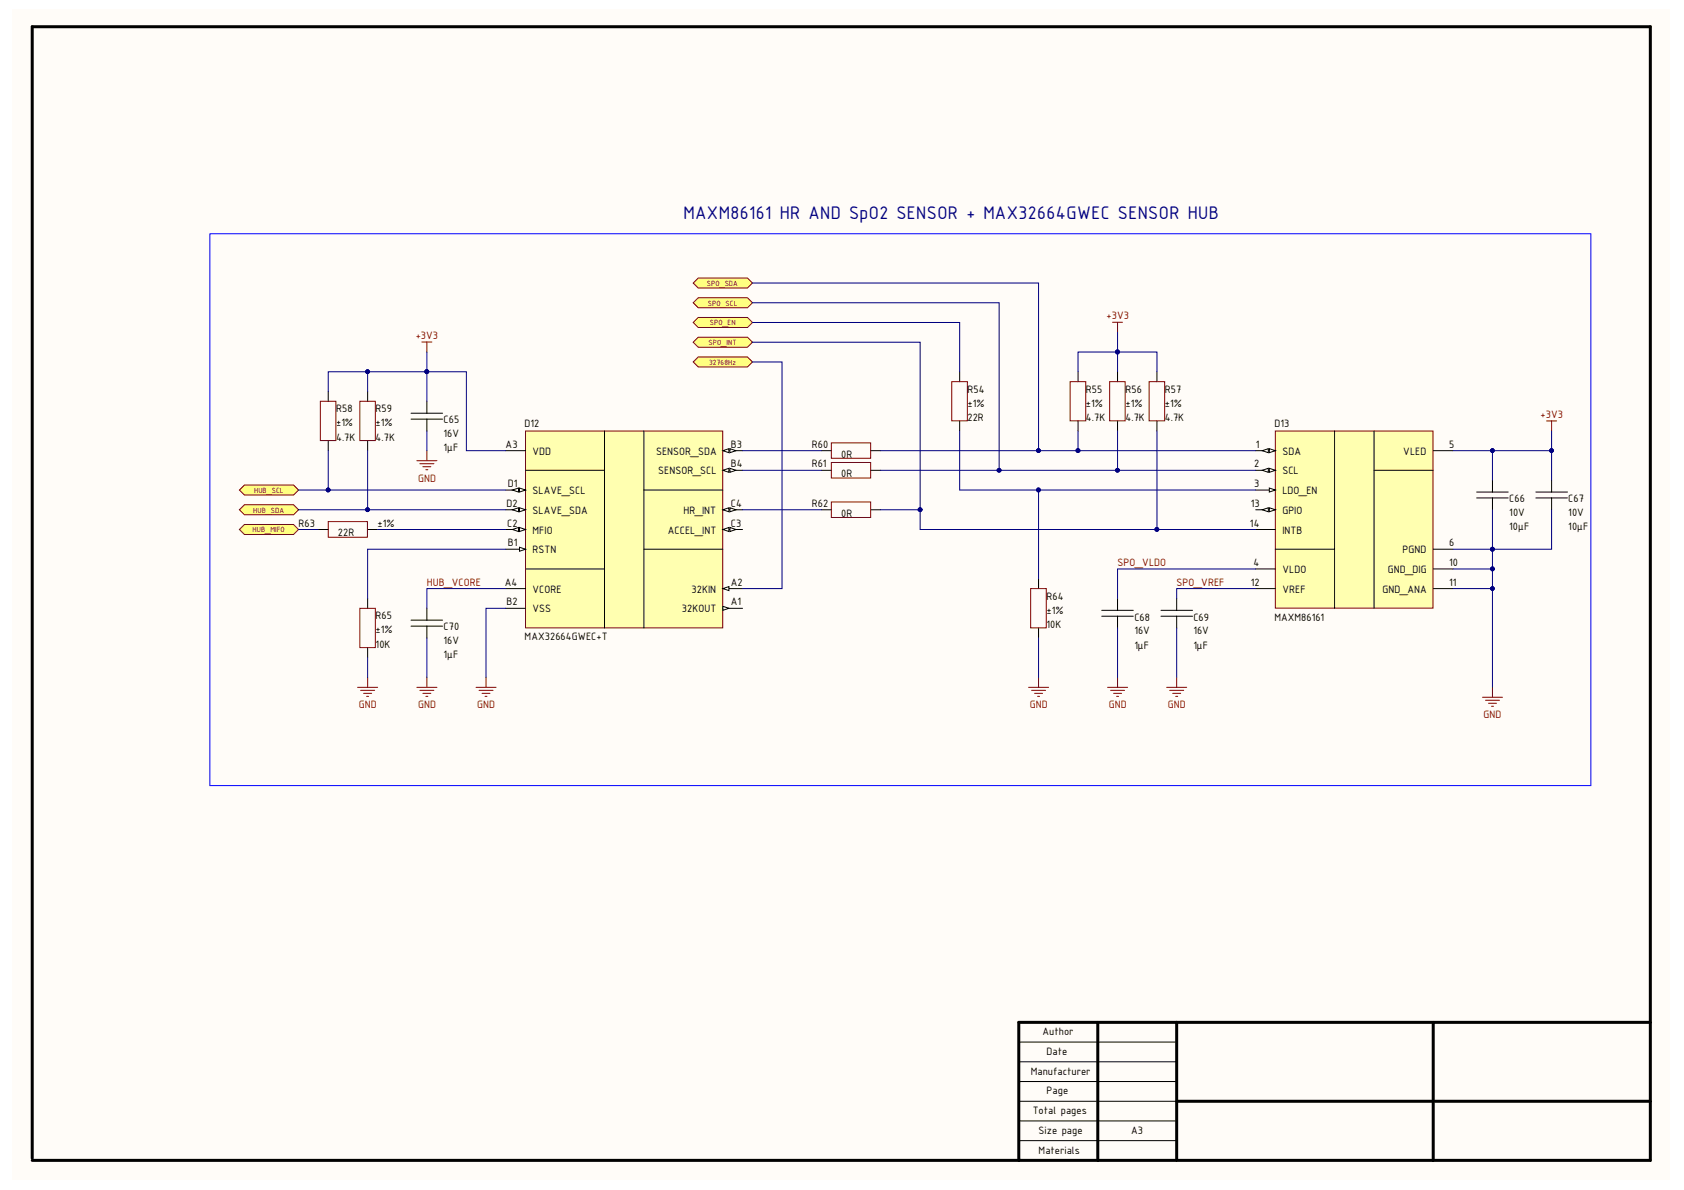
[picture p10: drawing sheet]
<svg xmlns="http://www.w3.org/2000/svg" width="297mm" height="210mm" viewBox="0 0 297 210" stroke-linecap="round" stroke-linejoin="round" font-family="sans-serif">
<defs><g id="words">
<text font-size="3.5" fill="#000080" x="120.5" y="38.6">MAXM86161 HR AND SpO2 SENSOR + MAX32664GWEC SENSOR HUB</text>
<g font-size="2" fill="#800000">
<text x="73.3" y="59.8">+3V3</text>
<text x="195.2" y="56.3">+3V3</text>
<text x="271.7" y="73.7">+3V3</text>
<text x="73.7" y="85">GND</text>
<text x="197.1" y="99.8">SPO_VLDO</text>
<text x="75.3" y="103.3">HUB_VCORE</text>
<text x="207.5" y="103.3">SPO_VREF</text>
<text x="63.3" y="125">GND</text>
<text x="73.7" y="125">GND</text>
<text x="84.2" y="125">GND</text>
<text x="181.6" y="125">GND</text>
<text x="195.6" y="125">GND</text>
<text x="206" y="125">GND</text>
<text x="261.7" y="126.7">GND</text>
</g>
<g font-size="2">
<text x="170.6" y="71.7">±1%</text>
<text x="170.6" y="69.2">R54</text>
<text x="191.5" y="71.7">±1%</text>
<text x="191.5" y="69.2">R55</text>
<text x="198.5" y="71.7">±1%</text>
<text x="198.5" y="69.2">R56</text>
<text x="205.5" y="71.7">±1%</text>
<text x="205.5" y="69.2">R57</text>
<text x="59.3" y="75.2">±1%</text>
<text x="59.3" y="77.7">4.7K</text>
<text x="59.3" y="72.8">R58</text>
<text x="66.3" y="75.2">±1%</text>
<text x="66.3" y="77.7">4.7K</text>
<text x="66.3" y="72.8">R59</text>
<text x="78.2" y="77.1">16V</text>
<text x="78.2" y="74.7">C65</text>
<text x="92.5" y="75.3">D12</text>
<text x="170.6" y="74.2">22R</text>
<text x="191.5" y="74.2">4.7K</text>
<text x="198.5" y="74.2">4.7K</text>
<text x="205.5" y="74.2">4.7K</text>
<text x="224.8" y="75.3">D13</text>
<text x="78.2" y="79.6">1μF</text>
<text x="89.2" y="79">A3</text>
<text x="93.9" y="80.2">VDD</text>
<text x="115.7" y="80.2">SENSOR_SDA</text>
<text x="116.1" y="83.7">SENSOR_SCL</text>
<text x="128.9" y="79">B3</text>
<text x="128.9" y="82.4">B4</text>
<text x="143.2" y="79">R60</text>
<text x="143.2" y="82.4">R61</text>
<text x="148.4" y="80.7">0R</text>
<text x="221.2" y="82.4">2</text>
<text x="221.5" y="79">1</text>
<text x="226.2" y="80.2">SDA</text>
<text x="226.2" y="83.7">SCL</text>
<text x="247.5" y="80.2">VLED</text>
<text x="255.6" y="79">5</text>
<text x="89.3" y="89.4">D2</text>
<text x="89.6" y="85.9">D1</text>
<text x="93.9" y="87.2">SLAVE_SCL</text>
<text x="128.9" y="89.4">C4</text>
<text x="143.2" y="89.4">R62</text>
<text x="148.4" y="84.2">0R</text>
<text x="220.6" y="89.4">13</text>
<text x="221.2" y="85.9">3</text>
<text x="226.2" y="87.2">LDO_EN</text>
<text x="266.2" y="88.6">C66</text>
<text x="276.6" y="88.6">C67</text>
<text x="52.7" y="92.9">R63</text>
<text x="59.6" y="94.6">22R</text>
<text x="66.6" y="92.9">±1%</text>
<text x="89.4" y="92.9">C2</text>
<text x="93.9" y="94.1">MFIO</text>
<text x="93.9" y="90.6">SLAVE_SDA</text>
<text x="117.8" y="94.1">ACCEL_INT</text>
<text x="120.5" y="90.6">HR_INT</text>
<text x="128.9" y="92.9">C3</text>
<text x="148.4" y="91.1">0R</text>
<text x="220.5" y="92.9">14</text>
<text x="226.2" y="90.6">GPIO</text>
<text x="226.2" y="94.1">INTB</text>
<text x="266.2" y="91">10V</text>
<text x="266.2" y="93.5">10μF</text>
<text x="276.6" y="91">10V</text>
<text x="276.6" y="93.5">10μF</text>
<text x="89.6" y="96.3">B1</text>
<text x="93.9" y="97.6">RSTN</text>
<text x="221.1" y="99.8">4</text>
<text x="226.2" y="101.1">VLDO</text>
<text x="244.8" y="101.1">GND_DIG</text>
<text x="247.4" y="97.6">PGND</text>
<text x="255.6" y="96.3">6</text>
<text x="255.6" y="99.8">10</text>
<text x="89.1" y="103.3">A4</text>
<text x="89.3" y="106.8">B2</text>
<text x="93.9" y="104.5">VCORE</text>
<text x="122" y="104.5">32KIN</text>
<text x="128.9" y="106.8">A1</text>
<text x="128.9" y="103.3">A2</text>
<text x="184.6" y="105.8">R64</text>
<text x="220.6" y="103.3">12</text>
<text x="226.2" y="104.5">VREF</text>
<text x="243.9" y="104.5">GND_ANA</text>
<text x="255.6" y="103.3">11</text>
<text x="66.3" y="111.7">±1%</text>
<text x="66.3" y="109.2">R65</text>
<text x="78.2" y="113.6">16V</text>
<text x="78.2" y="111.2">C70</text>
<text x="92.5" y="112.9">MAX32664GWEC+T</text>
<text x="93.9" y="108">VSS</text>
<text x="120.3" y="108">32KOUT</text>
<text x="184.6" y="108.3">±1%</text>
<text x="184.6" y="110.7">10K</text>
<text x="200.1" y="111.9">16V</text>
<text x="200.1" y="109.5">C68</text>
<text x="210.5" y="111.9">16V</text>
<text x="210.5" y="109.5">C69</text>
<text x="224.8" y="109.5">MAXM86161</text>
<text x="66.3" y="114.2">10K</text>
<text x="78.2" y="116.1">1μF</text>
<text x="200.1" y="114.4">1μF</text>
<text x="210.5" y="114.4">1μF</text>
<text x="183.9" y="182.6">Author</text>
<text x="181.8" y="189.6">Manufacturer</text>
<text x="184.6" y="186.1">Date</text>
<text x="182.2" y="196.5">Total pages</text>
<text x="184.6" y="193">Page</text>
<text x="183.2" y="203.5">Materials</text>
<text x="183.2" y="200">Size page</text>
<text x="199.5" y="200">A3</text>
</g>
<g font-size="1.4" fill="#800000">
<text x="124.7" y="50.4">SPO_SDA</text>
<text x="124.9" y="53.9">SPO_SCL</text>
<text x="125.2" y="57.4">SPO_EN</text>
<text x="125" y="60.9">SPO_INT</text>
<text x="125.1" y="64.3">32768Hz</text>
<text x="44.8" y="87">HUB_SCL</text>
<text x="44.6" y="93.9">HUB_MIFO</text>
<text x="44.6" y="90.4">HUB_SDA</text>
</g>
</g></defs>
<path d="M2.2 1.6h292.3v206.5h-292.3z" fill="#fffcf8"/>
<path d="M193.6 180.3v24.4M207.6 194.3h83.5M207.6 180.3v24.4M252.8 180.3v24.4M291.1 180.3h-111.4v24.4M5.7 204.3v-199.6h285.4v200h-285.4" fill="none" stroke="#000" stroke-width=".53"/>
<path d="M179.7 197.7h27.9M179.7 194.3h27.9M179.7 190.8h27.9M179.7 187.3h27.9M179.7 183.8h27.9M179.7 201.2h27.9" fill="none" stroke="#000" stroke-width=".18"/>
<path d="M225 76h27.8v31.3h-27.8z" fill="#ffffb0" stroke="#800000" stroke-width=".18"/>
<path d="M221.5 79.5h3.5M235.4 76v31.3M242.4 76v31.3" fill="none" stroke="#000" stroke-width=".18"/>
<path d="M223.9 79.1l1.1 .4-1.1 .3z" fill="#fffcf8"/>
<path d="M223.9 79.1l1.1 .4-1.1 .3z" fill="none" stroke="#000" stroke-width=".18"/>
<path d="M222.7 79.5l1-.4v.7z" fill="#fffcf8"/>
<path d="M222.7 79.5l1-.4v.7zM221.5 83h3.5" fill="none" stroke="#000" stroke-width=".18"/>
<path d="M223.9 82.6l1.1 .4-1.1 .3z" fill="#fffcf8"/>
<path d="M223.9 82.6l1.1 .4-1.1 .3z" fill="none" stroke="#000" stroke-width=".18"/>
<path d="M222.7 83l1-.4v.7z" fill="#fffcf8"/>
<path d="M221.5 86.4h3.5M222.7 83l1-.4v.7zM225 96.9h10.4" fill="none" stroke="#000" stroke-width=".18"/>
<path d="M223.9 86.1l1.1 .3-1.1 .4z" fill="#fffcf8"/>
<path d="M221.5 89.9h3.5M223.9 86.1l1.1 .3-1.1 .4z" fill="none" stroke="#000" stroke-width=".18"/>
<path d="M223.9 89.6l1.1 .3-1.1 .4z" fill="#fffcf8"/>
<path d="M223.9 89.6l1.1 .3-1.1 .4z" fill="none" stroke="#000" stroke-width=".18"/>
<path d="M222.7 89.9l1-.3v.7z" fill="#fffcf8"/>
<g fill="none" stroke="#000" stroke-width=".18">
<path d="M190.2 65.6v1.7M190.2 74.3v1.7M197.1 65.6v1.7M197.1 74.3v1.7M204.1 65.6v1.7M204.1 74.3v1.7M252.8 79.5h3.5M221.5 93.4h3.5M222.7 89.9l1-.3v.7zM242.4 83h10.4M252.8 96.9h3.5M260.5 87.8h5.5"/>
<path d="M260.5 86.8h5.5M263.3 84.7v2.1M263.3 87.8v2.1M270.9 87.8h5.6M270.9 86.8h5.6M273.7 84.7v2.1M273.7 87.8v2.1M183.2 102.1v1.7M183.2 110.8v1.7M194.3 108.7h5.6M194.3 107.7h5.6M197.1 105.6v2.1"/>
<path d="M197.1 108.7v2.1M204.8 108.7h5.5M204.8 107.7h5.5M207.6 105.6v2.1M207.6 108.7v2.1M221.5 100.4h3.5M221.5 103.8h3.5M252.8 100.4h3.5M252.8 103.8h3.5"/>
</g>
<g fill="none" stroke="#800000" stroke-width=".18">
<path d="M196.2 56.8h1.8M197.1 56.8v1.8M188.8 67.3h2.7v6.9h-2.7zM195.7 67.3h2.8v6.9h-2.8zM202.7 67.3h2.7v6.9h-2.7zM272.8 74.2h1.8M273.7 74.2v1.8M181.8 103.8h2.8v6.9h-2.8zM183.2 119.5v1.7M197.1 119.5v1.7M207.6 119.5v1.7M181.4 121.2h3.6"/>
<path d="M182 121.8h2.4M182.5 122.3h1.4M183 122.8h.4M195.4 121.2h3.5M195.9 121.8h2.5M196.4 122.3h1.4M196.9 122.8h.4M205.8 121.2h3.5M206.3 121.8h2.5M206.8 122.3h1.5M207.4 122.8h.3M261.5 123h3.5"/>
<path d="M262 123.5h2.5M262.5 124h1.5M263.1 124.6h.3M263.3 121.2v1.8"/>
</g>
<g fill="#ffff80" stroke="#800000" stroke-width=".18">
<path d="M122.3 49.9l.9-.9h8.6l.9 .9-.9 .9h-8.6z" fill-rule="evenodd"/>
<path d="M122.3 53.4l.9-.9h8.6l.9 .9-.9 .9h-8.6z" fill-rule="evenodd"/>
<path d="M122.3 56.9l.9-.9h8.6l.9 .9-.9 .9h-8.6z" fill-rule="evenodd"/>
<path d="M122.3 60.4l.9-.9h8.6l.9 .9-.9 .8h-8.6z" fill-rule="evenodd"/>
</g>
<path d="M144.9 79.5h1.7M153.6 79.5h1.7M144.9 83h1.7M144.9 89.9h1.7M153.6 83h1.7M153.6 89.9h1.7" fill="none" stroke="#000" stroke-width=".18"/>
<path d="M146.6 78.1h7v2.7h-7zM146.6 81.6h7v2.7h-7zM146.6 88.5h7v2.8h-7z" fill="none" stroke="#800000" stroke-width=".18"/>
<path d="M92.7 76h34.8v34.7h-34.8z" fill="#ffffb0" stroke="#800000" stroke-width=".18"/>
<path d="M106.6 76v34.8M113.6 76v34.8M127.5 107.3h3.5" fill="none" stroke="#000" stroke-width=".18"/>
<path d="M127.5 106.9l1.1 .4-1.1 .4z" fill="#fffcf8"/>
<path d="M127.5 106.9l1.1 .4-1.1 .4zM127.5 103.8h3.5" fill="none" stroke="#000" stroke-width=".18"/>
<path d="M127.5 103.8l1.1-.3v.7z" fill="#fffcf8"/>
<path d="M89.2 79.5h3.5M89.2 96.9h3.5M89.2 103.8h3.5M127.5 103.8l1.1-.3v.7z" fill="none" stroke="#000" stroke-width=".18"/>
<path d="M91.6 96.5l1.1 .4-1.1 .3z" fill="#fffcf8"/>
<path d="M127.5 79.5h3.5M91.6 96.5l1.1 .4-1.1 .3zM89.2 107.3h3.5" fill="none" stroke="#000" stroke-width=".18"/>
<path d="M127.5 79.5l1.1-.4v.7z" fill="#fffcf8"/>
<path d="M127.5 79.5l1.1-.4v.7z" fill="none" stroke="#000" stroke-width=".18"/>
<path d="M128.7 79.1l1.1 .4-1.1 .3z" fill="#fffcf8"/>
<path d="M128.7 79.1l1.1 .4-1.1 .3zM127.5 83h3.5" fill="none" stroke="#000" stroke-width=".18"/>
<path d="M127.5 83l1.1-.4v.7z" fill="#fffcf8"/>
<path d="M127.5 83l1.1-.4v.7z" fill="none" stroke="#000" stroke-width=".18"/>
<path d="M128.7 82.6l1.1 .4-1.1 .3z" fill="#fffcf8"/>
<path d="M89.2 93.4h3.5M128.7 82.6l1.1 .4-1.1 .3z" fill="none" stroke="#000" stroke-width=".18"/>
<path d="M91.6 93l1.1 .4-1.1 .4z" fill="#fffcf8"/>
<path d="M91.6 93l1.1 .4-1.1 .4z" fill="none" stroke="#000" stroke-width=".18"/>
<path d="M90.4 93.4l1.1-.4v.8z" fill="#fffcf8"/>
<path d="M90.4 93.4l1.1-.4v.8zM127.5 93.4h3.5" fill="none" stroke="#000" stroke-width=".18"/>
<path d="M127.5 93.4l1.1-.4v.8z" fill="#fffcf8"/>
<path d="M127.5 93.4l1.1-.4v.8z" fill="none" stroke="#000" stroke-width=".18"/>
<path d="M128.7 93l1.1 .4-1.1 .4z" fill="#fffcf8"/>
<path d="M89.2 86.4h3.5M128.7 93l1.1 .4-1.1 .4z" fill="none" stroke="#000" stroke-width=".18"/>
<path d="M91.6 86.1l1.1 .3-1.1 .4z" fill="#fffcf8"/>
<path d="M91.6 86.1l1.1 .3-1.1 .4z" fill="none" stroke="#000" stroke-width=".18"/>
<path d="M90.4 86.4l1.1-.3v.7z" fill="#fffcf8"/>
<path d="M89.2 89.9h3.5M90.4 86.4l1.1-.3v.7z" fill="none" stroke="#000" stroke-width=".18"/>
<path d="M91.6 89.6l1.1 .3-1.1 .4z" fill="#fffcf8"/>
<path d="M91.6 89.6l1.1 .3-1.1 .4z" fill="none" stroke="#000" stroke-width=".18"/>
<path d="M90.4 89.9l1.1-.3v.7z" fill="#fffcf8"/>
<path d="M90.4 89.9l1.1-.3v.7zM92.7 83h13.9M113.6 86.4h13.9M127.5 89.9h3.5M92.7 100.4h13.9" fill="none" stroke="#000" stroke-width=".18"/>
<path d="M127.5 89.9l1.1-.3v.7z" fill="#fffcf8"/>
<path d="M127.5 89.9l1.1-.3v.7z" fill="none" stroke="#000" stroke-width=".18"/>
<path d="M128.7 89.6l1.1 .3-1.1 .4z" fill="#fffcf8"/>
<path d="M113.6 96.9h13.9M128.7 89.6l1.1 .3-1.1 .4z" fill="none" stroke="#000" stroke-width=".18"/>
<path d="M122.3 63.8l.9-.8h8.6l.9 .8-.9 .9h-8.6z" fill-rule="evenodd" fill="#ffff80" stroke="#800000" stroke-width=".18"/>
<path d="M64.8 105.6v1.7M64.8 114.3v1.7M72.5 110.4h5.6M72.5 109.4h5.6M75.3 107.3v2.1M75.3 110.4v2.1" fill="none" stroke="#000" stroke-width=".18"/>
<g fill="none" stroke="#800000" stroke-width=".18">
<path d="M63.5 107.3h2.7v6.9h-2.7zM64.8 119.5v1.7M75.3 119.5v1.7M85.7 119.5v1.7M63.1 121.2h3.5M63.6 121.8h2.5M64.1 122.3h1.5M64.7 122.8h.3M73.5 121.2h3.6M74.1 121.8h2.4M74.6 122.3h1.4M75.1 122.8h.4"/>
<path d="M84 121.2h3.5M84.5 121.8h2.5M85 122.3h1.4M85.6 122.8h.3"/>
</g>
<g fill="#ffff80" stroke="#800000" stroke-width=".18">
<path d="M42.2 93.4l.9-.9h8.7l.9 .9-.9 .9h-8.7z" fill-rule="evenodd"/>
<path d="M42.2 89.9l.9-.9h8.7l.9 .9-.9 .9h-8.7z" fill-rule="evenodd"/>
<path d="M42.2 86.4l.9-.8h8.7l.9 .8-.9 .9h-8.7z" fill-rule="evenodd"/>
</g>
<path d="M57.9 69.1v1.7M57.9 77.7v1.8M64.8 69.1v1.7M64.8 77.7v1.8M72.5 73.9h5.6M72.5 72.9h5.6M75.3 70.8v2.1M75.3 73.9v2.1M169.3 65.6v1.7M169.3 74.3v1.7M56.1 93.4h1.8M64.8 93.4h1.8" fill="none" stroke="#000" stroke-width=".18"/>
<path d="M56.5 70.8h2.7v6.9h-2.7zM63.5 70.8h2.7v6.9h-2.7zM74.4 60.3h1.8M75.3 60.3v1.8M75.3 79.5v1.8M167.9 67.3h2.7v6.9h-2.7zM57.9 92h6.9v2.8h-6.9zM73.5 81.3h3.6M74.1 81.8h2.4M74.6 82.3h1.4M75.1 82.9h.4" fill="none" stroke="#800000" stroke-width=".18"/>
<g fill="none" stroke="#000080" stroke-width=".18">
<path d="M132.7 49.9h50.5v29.6M132.7 53.4h43.5v29.6M132.7 56.9h36.6v8.7M197.1 58.6v7M57.9 79.5v6.9M64.8 65.6h-6.9v3.5M64.8 79.5v10.4M75.3 70.8v-5.2h7v13.9h6.9M75.3 62.1v3.5h-10.5v3.5M75.3 76v3.5M131 79.5h13.9M132.7 60.4h29.6v29.5"/>
<path d="M132.7 63.8h5.2v40h-6.9M155.3 79.5h66.2M169.3 76v10.4h52.2M190.2 65.6v-3.5h13.9v3.5M190.2 76v3.5M197.1 76v7M204.1 76v17.4M256.3 79.5h17.4v5.2M263.3 79.5v5.2M273.7 76v3.5M52.7 86.4h36.5M52.7 89.9h36.5"/>
<path d="M52.7 93.4h3.4M66.6 93.4h22.6M89.2 96.9h-24.4v8.7M131 83h13.9M131 89.9h13.9M155.3 89.9h7v3.5h59.2M155.3 83h66.2M183.2 86.4v15.7M256.3 96.9h7v24.3M263.3 89.9v7h10.4v-7M64.8 116v3.5M75.3 112.5v7"/>
<path d="M89.2 107.3h-3.5v12.2M89.2 103.8h-13.9v3.5M183.2 112.5v7M197.1 110.8v8.7M207.6 110.8v8.7M221.5 100.4h-24.4v5.2M221.5 103.8h-13.9v1.8M256.3 100.4h7M256.3 103.8h7"/>
</g>
<g fill="#000080" stroke="#000080" stroke-width=".18">
<circle cx="263.2" cy="100.3" r=".33"/>
<circle cx="263.2" cy="103.8" r=".33"/>
<circle cx="273.7" cy="79.5" r=".34"/>
<circle cx="263.2" cy="79.5" r=".33"/>
<circle cx="263.2" cy="96.9" r=".33"/>
<circle cx="197.1" cy="62.1" r=".34"/>
<circle cx="183.2" cy="79.5" r=".34"/>
<circle cx="176.2" cy="82.9" r=".33"/>
<circle cx="204.1" cy="93.4" r=".34"/>
<circle cx="162.3" cy="89.9" r=".34"/>
<circle cx="190.1" cy="79.5" r=".34"/>
<circle cx="197.1" cy="82.9" r=".33"/>
<circle cx="183.2" cy="86.4" r=".34"/>
<circle cx="57.9" cy="86.4" r=".34"/>
<circle cx="64.8" cy="89.9" r=".34"/>
<circle cx="75.3" cy="65.6" r=".34"/>
<circle cx="64.8" cy="65.6" r=".34"/>
</g>
<path d="M37 41.2h243.6v97.4h-243.6z" fill="none" stroke="#00f" stroke-width=".18"/>
<use href="#words"/>
</svg>
